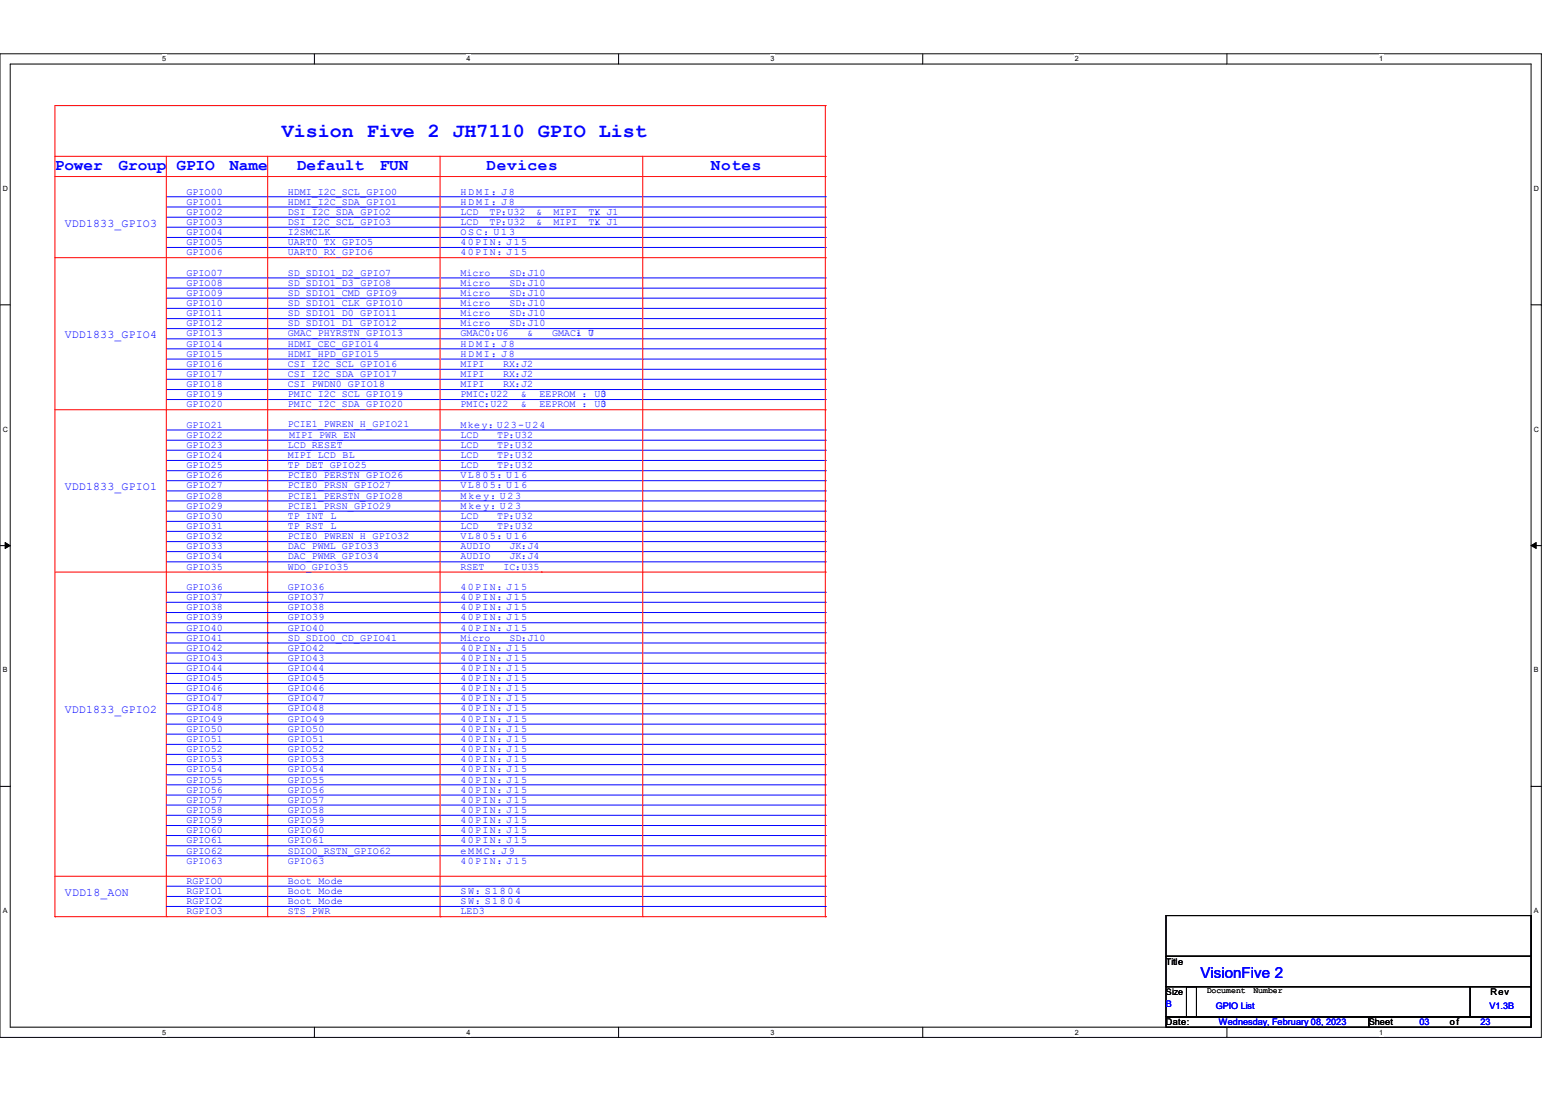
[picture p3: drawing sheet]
<svg xmlns="http://www.w3.org/2000/svg" width="297mm" height="210mm" viewBox="0 0 297 210" stroke-linecap="round" stroke-linejoin="round" font-family="sans-serif">
<defs><g id="words">
<text font-size="3.8" fill="#00f" x="53.7" y="26">Vision Five 2 JH7110 GPIO List</text>
<g font-size="3" fill="#00f">
<text x="10.5" y="32.3">Power</text>
<text x="22.6" y="32.3">Group</text>
<text x="33.6" y="32.3">GPIO</text>
<text x="43.7" y="32.3">Name</text>
<text x="56.6" y="32.3">Default</text>
<text x="72.3" y="32.3">FUN</text>
<text x="92.7" y="32.3">Devices</text>
<text x="135.3" y="32.3">Notes</text>
</g>
<text font-size="2.9" fill="#00f" x="228.6" y="186.2">VisionFive 2</text>
<g font-size="2.2" fill="#00f">
<text x="12.4" y="43.2">VDD1833_GPIO3</text>
<text x="12.4" y="64.4">VDD1833_GPIO4</text>
<text x="12.4" y="93.3">VDD1833_GPIO1</text>
<text x="12.4" y="135.8">VDD1833_GPIO2</text>
<text x="12.4" y="170.6">VDD18_AON</text>
</g>
<g font-size="1.9" fill="#00f">
<text x="35.5" y="37">GPIO00</text>
<text x="35.5" y="38.9">GPIO01</text>
<text x="35.5" y="40.9">GPIO02</text>
<text x="54.8" y="37">HDMI_I2C_SCL_GPIO0</text>
<text x="54.8" y="38.9">HDMI_I2C_SDA_GPIO1</text>
<text x="54.8" y="40.9">DSI_I2C_SDA_GPIO2</text>
<text x="87.7" y="37">H D M I ：J 8</text>
<text x="87.7" y="38.9">H D M I ：J 8</text>
<text x="87.7" y="40.9">LCD</text>
<text x="93.2" y="40.9">TP：</text>
<text x="96.6" y="40.9">U32</text>
<text x="102.1" y="40.9">&amp;</text>
<text x="105.4" y="40.9">MIPI</text>
<text x="112.1" y="40.9">TX</text>
<text x="113.2" y="40.9">：J1</text>
<text x="35.5" y="42.8">GPIO03</text>
<text x="35.5" y="44.7">GPIO04</text>
<text x="35.5" y="46.7">GPIO05</text>
<text x="54.8" y="42.8">DSI_I2C_SCL_GPIO3</text>
<text x="54.8" y="44.7">I2SMCLK</text>
<text x="54.8" y="46.7">UART0_TX_GPIO5</text>
<text x="87.7" y="42.8">LCD</text>
<text x="87.7" y="44.7">O S C ：U 1 3</text>
<text x="87.7" y="46.7">40PIN：J15</text>
<text x="93.2" y="42.8">TP：</text>
<text x="96.6" y="42.8">U32</text>
<text x="102.1" y="42.8">&amp;</text>
<text x="105.4" y="42.8">MIPI</text>
<text x="112.1" y="42.8">TX</text>
<text x="113.2" y="42.8">：J1</text>
<text x="35.5" y="48.6">GPIO06</text>
<text x="35.5" y="52.5">GPIO07</text>
<text x="54.8" y="48.6">UART0_RX_GPIO6</text>
<text x="54.8" y="52.5">SD_SDIO1_D2_GPIO7</text>
<text x="87.7" y="48.6">40PIN：J15</text>
<text x="87.7" y="52.5">Micro</text>
<text x="97" y="52.5">SD：</text>
<text x="100.4" y="52.5">J10</text>
<text x="35.5" y="54.4">GPIO08</text>
<text x="35.5" y="56.3">GPIO09</text>
<text x="35.5" y="58.3">GPIO10</text>
<text x="54.8" y="54.4">SD_SDIO1_D3_GPIO8</text>
<text x="54.8" y="56.3">SD_SDIO1_CMD_GPIO9</text>
<text x="54.8" y="58.3">SD_SDIO1_CLK_GPIO10</text>
<text x="87.7" y="54.4">Micro</text>
<text x="87.7" y="56.3">Micro</text>
<text x="87.7" y="58.3">Micro</text>
<text x="97" y="54.4">SD：</text>
<text x="97" y="56.3">SD：</text>
<text x="97" y="58.3">SD：</text>
<text x="100.4" y="54.4">J10</text>
<text x="100.4" y="56.3">J10</text>
<text x="100.4" y="58.3">J10</text>
<text x="35.5" y="60.2">GPIO11</text>
<text x="35.5" y="62.1">GPIO12</text>
<text x="35.5" y="64.1">GPIO13</text>
<text x="35.5" y="66">GPIO14</text>
<text x="54.8" y="60.2">SD_SDIO1_D0_GPIO11</text>
<text x="54.8" y="62.1">SD_SDIO1_D1_GPIO12</text>
<text x="54.8" y="64.1">GMAC_PHYRSTN_GPIO13</text>
<text x="54.8" y="66">HDMI_CEC_GPIO14</text>
<text x="87.7" y="60.2">Micro</text>
<text x="87.7" y="62.1">Micro</text>
<text x="87.7" y="64.1">GMAC0：</text>
<text x="87.7" y="66">H D M I ：J 8</text>
<text x="94.5" y="64.1">U6</text>
<text x="97" y="60.2">SD：</text>
<text x="97" y="62.1">SD：</text>
<text x="100.4" y="64.1">&amp;</text>
<text x="100.4" y="60.2">J10</text>
<text x="100.4" y="62.1">J10</text>
<text x="105.1" y="64.1">GMAC1</text>
<text x="109.7" y="64">：U</text>
<text x="112" y="64.1">7</text>
<text x="35.5" y="67.9">GPIO15</text>
<text x="35.5" y="69.8">GPIO16</text>
<text x="35.5" y="71.8">GPIO17</text>
<text x="54.8" y="67.9">HDMI_HPD_GPIO15</text>
<text x="54.8" y="69.8">CSI_I2C_SCL_GPIO16</text>
<text x="54.8" y="71.8">CSI_I2C_SDA_GPIO17</text>
<text x="87.7" y="67.9">H D M I ：J 8</text>
<text x="87.7" y="69.8">MIPI</text>
<text x="87.7" y="71.8">MIPI</text>
<text x="95.8" y="69.8">RX：</text>
<text x="95.8" y="71.8">RX：</text>
<text x="99.2" y="69.8">J2</text>
<text x="99.2" y="71.8">J2</text>
<text x="35.5" y="73.7">GPIO18</text>
<text x="35.5" y="75.6">GPIO19</text>
<text x="35.5" y="77.6">GPIO20</text>
<text x="54.8" y="73.7">CSI_PWDN0_GPIO18</text>
<text x="54.8" y="75.6">PMIC_I2C_SCL_GPIO19</text>
<text x="54.8" y="77.6">PMIC_I2C_SDA_GPIO20</text>
<text x="87.7" y="73.7">MIPI</text>
<text x="87.7" y="75.6">PMIC：</text>
<text x="87.7" y="77.6">PMIC：</text>
<text x="93.4" y="75.6">U22</text>
<text x="93.4" y="77.6">U22</text>
<text x="95.8" y="73.7">RX：</text>
<text x="99.2" y="75.6">&amp;</text>
<text x="99.2" y="77.6">&amp;</text>
<text x="99.2" y="73.7">J2</text>
<text x="102.7" y="75.6">EEPROM ：U3</text>
<text x="102.7" y="77.6">EEPROM ：U3</text>
<text x="114.3" y="75.6">0</text>
<text x="114.3" y="77.6">0</text>
<text x="35.5" y="81.4">GPIO21</text>
<text x="35.5" y="83.4">GPIO22</text>
<text x="54.8" y="81.2">PCIE1_PWREN_H_GPIO21</text>
<text x="55" y="83.4">MIPI_PWR_EN</text>
<text x="87.7" y="81.4">Mkey：U23-U24</text>
<text x="87.7" y="83.4">LCD</text>
<text x="94.7" y="83.4">TP：</text>
<text x="98.1" y="83.4">U32</text>
<text x="35.5" y="85.3">GPIO23</text>
<text x="35.5" y="87.2">GPIO24</text>
<text x="35.5" y="89.2">GPIO25</text>
<text x="54.8" y="85.3">LCD_RESET</text>
<text x="54.8" y="87.2">MIPI_LCD_BL</text>
<text x="54.8" y="89.2">TP_DET_GPIO25</text>
<text x="87.7" y="85.3">LCD</text>
<text x="87.7" y="87.2">LCD</text>
<text x="87.7" y="89.2">LCD</text>
<text x="94.7" y="85.3">TP：</text>
<text x="94.7" y="87.2">TP：</text>
<text x="94.7" y="89.2">TP：</text>
<text x="98.1" y="85.3">U32</text>
<text x="98.1" y="87.2">U32</text>
<text x="98.1" y="89.2">U32</text>
<text x="35.5" y="91.1">GPIO26</text>
<text x="35.5" y="93">GPIO27</text>
<text x="35.5" y="95">GPIO28</text>
<text x="54.8" y="91.1">PCIE0_PERSTN_GPIO26</text>
<text x="54.8" y="93">PCIE0_PRSN_GPIO27</text>
<text x="54.8" y="95">PCIE1_PERSTN_GPIO28</text>
<text x="87.7" y="91.1">VL805：U16</text>
<text x="87.7" y="93">VL805：U16</text>
<text x="87.7" y="95">Mkey：U2 3</text>
<text x="35.5" y="96.9">GPIO29</text>
<text x="35.5" y="98.8">GPIO30</text>
<text x="35.5" y="100.8">GPIO31</text>
<text x="54.8" y="96.9">PCIE1_PRSN_GPIO29</text>
<text x="54.8" y="98.8">TP_INT_L</text>
<text x="54.8" y="100.8">TP_RST_L</text>
<text x="87.7" y="96.9">Mkey：U2 3</text>
<text x="87.7" y="98.8">LCD</text>
<text x="87.7" y="100.8">LCD</text>
<text x="94.7" y="98.8">TP：</text>
<text x="94.7" y="100.8">TP：</text>
<text x="98.1" y="98.8">U32</text>
<text x="98.1" y="100.8">U32</text>
<text x="35.5" y="102.7">GPIO32</text>
<text x="35.5" y="104.6">GPIO33</text>
<text x="35.5" y="106.5">GPIO34</text>
<text x="54.8" y="102.7">PCIE0_PWREN_H_GPIO32</text>
<text x="54.8" y="104.6">DAC_PWML_GPIO33</text>
<text x="54.8" y="106.5">DAC_PWMR_GPIO34</text>
<text x="87.7" y="102.7">VL805：U16</text>
<text x="87.7" y="104.6">AUDIO</text>
<text x="87.7" y="106.5">AUDIO</text>
<text x="97" y="104.6">JK：</text>
<text x="97" y="106.5">JK：</text>
<text x="100.4" y="104.6">J4</text>
<text x="100.4" y="106.5">J4</text>
<text x="35.5" y="108.5">GPIO35</text>
<text x="35.5" y="112.3">GPIO36</text>
<text x="54.8" y="108.5">WDO_GPIO35</text>
<text x="54.8" y="112.3">GPIO36</text>
<text x="87.7" y="108.5">RSET</text>
<text x="87.7" y="112.3">40PIN：J15</text>
<text x="95.8" y="108.5">IC：</text>
<text x="99.3" y="108.5">U35</text>
<text x="35.5" y="114.3">GPIO37</text>
<text x="35.5" y="116.2">GPIO38</text>
<text x="35.5" y="118.1">GPIO39</text>
<text x="54.8" y="114.3">GPIO37</text>
<text x="54.8" y="116.2">GPIO38</text>
<text x="54.8" y="118.1">GPIO39</text>
<text x="87.7" y="114.3">40PIN：J15</text>
<text x="87.7" y="116.2">40PIN：J15</text>
<text x="87.7" y="118.1">40PIN：J15</text>
<text x="35.5" y="120.1">GPIO40</text>
<text x="35.5" y="122">GPIO41</text>
<text x="35.5" y="123.9">GPIO42</text>
<text x="35.5" y="125.8">GPIO43</text>
<text x="54.8" y="120.1">GPIO40</text>
<text x="54.8" y="122">SD_SDIO0_CD_GPIO41</text>
<text x="54.8" y="123.9">GPIO42</text>
<text x="54.8" y="125.8">GPIO43</text>
<text x="87.7" y="122">Micro</text>
<text x="87.7" y="120.1">40PIN：J15</text>
<text x="87.7" y="123.9">40PIN：J15</text>
<text x="87.7" y="125.8">40PIN：J15</text>
<text x="97" y="122">SD：</text>
<text x="100.4" y="122">J10</text>
<text x="35.5" y="127.8">GPIO44</text>
<text x="35.5" y="129.7">GPIO45</text>
<text x="35.5" y="131.6">GPIO46</text>
<text x="54.8" y="127.8">GPIO44</text>
<text x="54.8" y="129.7">GPIO45</text>
<text x="54.8" y="131.6">GPIO46</text>
<text x="87.7" y="127.8">40PIN：J15</text>
<text x="87.7" y="129.7">40PIN：J15</text>
<text x="87.7" y="131.6">40PIN：J15</text>
<text x="35.5" y="135.5">GPIO48</text>
<text x="35.5" y="137.4">GPIO49</text>
<text x="35.5" y="133.6">GPIO47</text>
<text x="54.8" y="135.5">GPIO48</text>
<text x="54.8" y="137.4">GPIO49</text>
<text x="54.8" y="133.6">GPIO47</text>
<text x="87.7" y="133.6">40PIN：J15</text>
<text x="87.7" y="135.5">40PIN：J15</text>
<text x="87.7" y="137.4">40PIN：J15</text>
<text x="35.5" y="139.4">GPIO50</text>
<text x="35.5" y="141.3">GPIO51</text>
<text x="35.5" y="143.2">GPIO52</text>
<text x="54.8" y="139.4">GPIO50</text>
<text x="54.8" y="141.3">GPIO51</text>
<text x="54.8" y="143.2">GPIO52</text>
<text x="87.7" y="139.4">40PIN：J15</text>
<text x="87.7" y="141.3">40PIN：J15</text>
<text x="87.7" y="143.2">40PIN：J15</text>
<text x="35.5" y="145.1">GPIO53</text>
<text x="35.5" y="147.1">GPIO54</text>
<text x="35.5" y="149">GPIO55</text>
<text x="54.8" y="145.1">GPIO53</text>
<text x="54.8" y="147.1">GPIO54</text>
<text x="54.8" y="149">GPIO55</text>
<text x="87.7" y="145.1">40PIN：J15</text>
<text x="87.7" y="147.1">40PIN：J15</text>
<text x="87.7" y="149">40PIN：J15</text>
<text x="35.5" y="150.9">GPIO56</text>
<text x="35.5" y="152.9">GPIO57</text>
<text x="35.5" y="154.8">GPIO58</text>
<text x="54.8" y="150.9">GPIO56</text>
<text x="54.8" y="152.9">GPIO57</text>
<text x="54.8" y="154.8">GPIO58</text>
<text x="87.7" y="150.9">40PIN：J15</text>
<text x="87.7" y="152.9">40PIN：J15</text>
<text x="87.7" y="154.8">40PIN：J15</text>
<text x="35.5" y="156.7">GPIO59</text>
<text x="35.5" y="158.7">GPIO60</text>
<text x="35.5" y="160.6">GPIO61</text>
<text x="54.8" y="156.7">GPIO59</text>
<text x="54.8" y="158.7">GPIO60</text>
<text x="54.8" y="160.6">GPIO61</text>
<text x="87.7" y="156.7">40PIN：J15</text>
<text x="87.7" y="158.7">40PIN：J15</text>
<text x="87.7" y="160.6">40PIN：J15</text>
<text x="35.5" y="162.5">GPIO62</text>
<text x="35.5" y="164.4">GPIO63</text>
<text x="54.8" y="162.5">SDIO0_RSTN_GPIO62</text>
<text x="54.8" y="164.4">GPIO63</text>
<text x="87.7" y="162.5">e M M C ：J 9</text>
<text x="87.7" y="164.4">40PIN：J15</text>
<text x="35.5" y="168.3">RGPIO0</text>
<text x="35.5" y="170.2">RGPIO1</text>
<text x="35.5" y="172.2">RGPIO2</text>
<text x="54.8" y="168.3">Boot Mode</text>
<text x="54.8" y="170.2">Boot Mode</text>
<text x="54.8" y="172.2">Boot Mode</text>
<text x="87.7" y="170.2">SW：S180 4</text>
<text x="87.7" y="172.2">SW：S180 4</text>
<text x="35.5" y="174.1">RGPIO3</text>
<text x="54.8" y="174.1">STS_PWR</text>
<text x="87.7" y="174.1">LED3</text>
</g>
<g font-size="1.7">
<text x="222" y="183.7">Title</text>
<text x="222" y="189.4">Size</text>
<text x="283.8" y="189.5">Rev</text>
<text x="222" y="195.2">Date:</text>
<text x="260.6" y="195.2">Sheet</text>
<text x="276.1" y="195.2">of</text>
</g>
<g font-size="1.7" fill="#00f">
<text x="222" y="191.8">B</text>
<text x="231.5" y="192.1">GPIO List</text>
<text x="232.1" y="195.2">Wednesday, February 08, 2023</text>
<text x="270.2" y="195.2">03</text>
<text x="281.8" y="195.2">23</text>
<text x="283.6" y="192.1">V1.3B</text>
</g>
<g font-size="1.6">
<text x="229.7" y="189.1">Document</text>
<text x="238.6" y="189.1">Number</text>
</g>
<g font-size="1.4">
<text x="30.9" y="11.7">5</text>
<text x="88.8" y="11.7">4</text>
<text x="146.7" y="11.7">3</text>
<text x="204.6" y="11.7">2</text>
<text x="262.6" y="11.7">1</text>
<text x=".5" y="36.3">D</text>
<text x="292" y="36.3">D</text>
<text x=".5" y="82.2">C</text>
<text x="292" y="82.2">C</text>
<text x=".5" y="128">B</text>
<text x="292" y="128">B</text>
<text x=".5" y="173.9">A</text>
<text x="292" y="173.9">A</text>
<text x="30.9" y="197">5</text>
<text x="88.8" y="197">4</text>
<text x="146.7" y="197">3</text>
<text x="204.6" y="197">2</text>
<text x="262.6" y="197">1</text>
</g>
</g></defs>
<path d="M0 10.2h293.5v187.3h-293.5zM1.9 12.2h289.6v183.4h-289.6z" fill="none" stroke="#000" stroke-width=".19"/>
<g fill="#fff">
<path d="M30.9 10.5h.8v1.5h-.8z"/>
<path d="M30.9 195.8h.8v1.5h-.8z"/>
</g>
<path d="M59.9 10.2v2M59.9 195.6v1.9" fill="none" stroke="#000" stroke-width=".19"/>
<g fill="#fff">
<path d="M88.8 10.5h.8v1.5h-.8z"/>
<path d="M88.8 195.8h.8v1.5h-.8z"/>
</g>
<path d="M117.8 10.2v2M117.8 195.6v1.9" fill="none" stroke="#000" stroke-width=".19"/>
<g fill="#fff">
<path d="M146.7 10.5h.8v1.5h-.8z"/>
<path d="M146.7 195.8h.8v1.5h-.8z"/>
</g>
<path d="M175.7 10.2v2M175.7 195.6v1.9" fill="none" stroke="#000" stroke-width=".19"/>
<g fill="#fff">
<path d="M204.6 10.5h.8v1.5h-.8z"/>
<path d="M204.6 195.8h.8v1.5h-.8z"/>
</g>
<path d="M233.6 10.2v2M233.6 195.6v1.9" fill="none" stroke="#000" stroke-width=".19"/>
<g fill="#fff">
<path d="M262.6 10.5h.7v1.5h-.7z"/>
<path d="M262.6 195.8h.7v1.5h-.7z"/>
<path d="M.5 35.1h1v1.5h-1z"/>
<path d="M292 35.1h1v1.5h-1z"/>
<path d="M.5 80.9h1v1.6h-1z"/>
<path d="M292 80.9h1v1.6h-1z"/>
</g>
<path d="M0 58h1.9M291.5 58h2" fill="none" stroke="#000" stroke-width=".19"/>
<g fill="#fff">
<path d="M.5 126.8h.9v1.5h-.9z"/>
<path d="M292 126.8h.9v1.5h-.9z"/>
</g>
<path d="M0 103.9h1.9M291.5 103.9h2" fill="none" stroke="#000" stroke-width=".19"/>
<path d="M1 103.3l.9 .6-.9 .5zM291.5 103.9l1-.6v1.1z" fill="#000" stroke="#000" stroke-width=".19"/>
<g fill="#fff">
<path d="M.5 172.6h.9v1.6h-.9z"/>
<path d="M292 172.6h.9v1.6h-.9z"/>
</g>
<path d="M0 149.7h1.9M291.5 149.7h2M222 174.3h69.5v7.8h-69.5zM222 182.1h69.5v5.8h-69.5zM222 187.9h5.8v5.7h-5.8zM222 193.6h38.6v2h-38.6zM225.9 187.9h54v5.7h-54zM260.6 193.6h30.9v2h-30.9zM279.9 187.9h11.6v5.7h-11.6z" fill="none" stroke="#000" stroke-width=".19"/>
<g fill="none" stroke="#f00" stroke-width=".19">
<path d="M10.5 29.8h146.6M10.5 33.6h146.6M31.7 29.8v144.7M51 29.8v144.7M83.8 29.8v144.7M122.4 29.8v144.7M157.1 29.8h.1M157.1 33.6h.1M157.1 20.1h.1M157.1 20.1v154.4M157.1 20.1h-146.6v154.4M10.5 49.1h146.6"/>
<path d="M157.1 49.1h.1M10.5 78h146.6M157.1 78h.1M10.5 108.9h146.6M103.1 108.9h.1M157.1 108.9h.1M10.5 174.5h.1M10.5 166.8h146.6M10.5 174.5h146.6M31.7 174.5h.1M51 174.5h.1M83.8 174.5h.1"/>
<path d="M122.4 174.5h.1M157.1 174.5h.1M157.1 166.8h.1"/>
</g>
<g fill="none" stroke="#00f" stroke-width=".19">
<path d="M31.7 39.4h125.4M31.7 37.5h125.4M157.1 39.4h.1M157.1 37.5h.1M31.7 41.4h125.4M31.7 43.3h125.4M31.7 45.2h125.4M31.7 47.1h125.4M31.7 52.9h125.4M31.7 54.9h125.4M31.7 56.8h125.4M31.7 58.7h125.4"/>
<path d="M157.1 41.4h.1M157.1 43.3h.1M157.1 45.2h.1M157.1 47.1h.1M157.1 52.9h.1M157.1 54.9h.1M157.1 56.8h.1M157.1 58.7h.1M31.7 60.7h125.4M31.7 62.6h125.4M31.7 64.5h125.4M31.7 66.4h125.4"/>
<path d="M31.7 68.4h125.4M31.7 70.3h125.4M31.7 72.2h125.4M31.7 74.2h125.4M31.7 76.1h125.4M157.1 60.7h.1M157.1 62.6h.1M157.1 64.5h.1M157.1 66.4h.1M157.1 68.4h.1M157.1 70.3h.1M157.1 72.2h.1"/>
<path d="M157.1 74.2h.1M157.1 76.1h.1M31.7 81.9h125.4M31.7 83.8h125.4M31.7 85.7h125.4M31.7 87.7h125.4M31.7 89.6h125.4M31.7 91.5h125.4M31.7 93.5h125.4M31.7 95.4h125.4M31.7 97.3h125.4M31.7 99.3h125.4"/>
<path d="M157.1 81.9h.1M157.1 83.8h.1M157.1 85.7h.1M157.1 87.7h.1M157.1 89.6h.1M157.1 91.5h.1M157.1 93.5h.1M157.1 95.4h.1M157.1 97.3h.1M157.1 99.3h.1M31.7 101.2h125.4M31.7 103.1h125.4"/>
<path d="M31.7 105h125.4M31.7 107h125.4M31.7 114.7h125.4M31.7 112.8h125.4M31.7 116.6h125.4M31.7 118.6h125.4M51 112.8h.1M51 114.7h.1M51 116.6h.1M51 118.6h.1M157.1 101.2h.1M157.1 103.1h.1"/>
<path d="M157.1 105h.1M157.1 107h.1M157.1 114.7h.1M157.1 112.8h.1M157.1 116.6h.1M157.1 118.6h.1M31.7 120.5h125.4M31.7 122.4h125.4M31.7 124.3h125.4M31.7 126.3h125.4M31.7 128.2h125.4M31.7 130.1h125.4"/>
<path d="M31.7 132.1h125.4M31.7 134h125.4M31.7 135.9h125.4M31.7 137.9h125.4M31.7 139.8h125.4M51 120.5h.1M51 122.4h.1M51 124.3h.1M51 126.3h.1M51 128.2h.1M51 130.1h.1M51 132.1h.1"/>
<path d="M51 134h.1M51 135.9h.1M51 137.9h.1M51 139.8h.1M157.1 120.5h.1M157.1 122.4h.1M157.1 124.3h.1M157.1 126.3h.1M157.1 128.2h.1M157.1 130.1h.1M157.1 132.1h.1M157.1 134h.1"/>
<path d="M157.1 135.9h.1M157.1 137.9h.1M157.1 139.8h.1M31.7 141.7h125.4M31.7 143.6h125.4M31.7 145.6h125.4M31.7 147.5h125.4M31.7 149.4h125.4M31.7 151.4h125.4M31.7 153.3h125.4M31.7 155.2h125.4M31.7 157.2h125.4"/>
<path d="M31.7 159.1h125.4M51 141.7h.1M51 143.6h.1M51 145.6h.1M51 147.5h.1M51 149.4h.1M51 151.4h.1M51 153.3h.1M51 155.2h.1M51 157.2h.1M51 159.1h.1M157.1 141.7h.1"/>
<path d="M157.1 143.6h.1M157.1 145.6h.1M157.1 147.5h.1M157.1 149.4h.1M157.1 151.4h.1M157.1 153.3h.1M157.1 155.2h.1M157.1 157.2h.1M157.1 159.1h.1M31.7 161h125.4M31.7 162.9h125.4M31.7 168.7h125.4"/>
<path d="M31.7 170.7h125.4M31.7 172.6h125.4M51 161h.1M51 162.9h.1M157.1 161h.1M157.1 162.9h.1M157.1 168.7h.1M157.1 170.7h.1M157.1 172.6h.1"/>
</g>
<use href="#words"/>
</svg>
